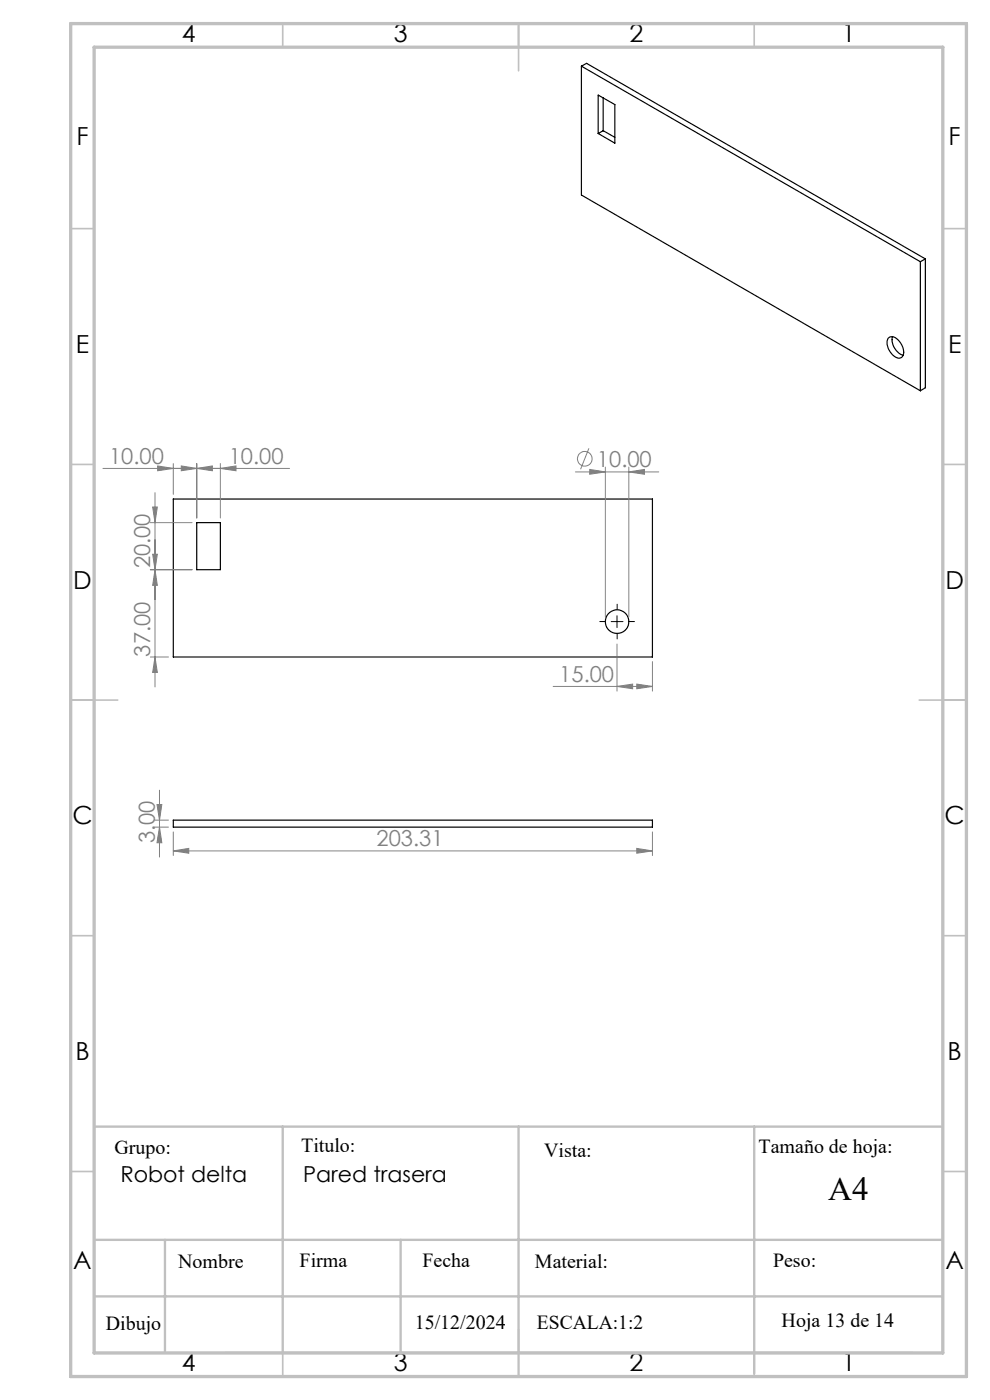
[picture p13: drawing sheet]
<svg xmlns="http://www.w3.org/2000/svg" width="210mm" height="297mm" viewBox="0 0 210 297" stroke-linecap="round" stroke-linejoin="round" font-family="sans-serif">
<defs><g id="words">
<text font-size="7.1" x="175.7" y="254.7">A4</text>
<g font-size="5.3">
<text x="38.5" y="8.9">4</text>
<text x="83.5" y="8.9">3</text>
<text x="133.6" y="8.9">2</text>
<text x="178.6" y="8.9">1</text>
<text x="16.2" y="30.7">F</text>
<text x="201.2" y="30.7">F</text>
<text x="16.1" y="74.9">E</text>
<text x="201.1" y="74.9">E</text>
<text x="15.5" y="124.9">D</text>
<text x="200.5" y="124.9">D</text>
<text x="15.4" y="174.9">C</text>
<text x="200.4" y="174.9">C</text>
<text x="16" y="224.9">B</text>
<text x="201" y="224.9">B</text>
<text x="15.5" y="269.2">A</text>
<text x="200.5" y="269.2">A</text>
<text x="38.5" y="290.9">4</text>
<text x="83.5" y="290.9">3</text>
<text x="133.6" y="290.9">2</text>
<text x="178.6" y="290.9">1</text>
</g>
<g font-size="4.7" fill="#808080">
<text x="23.1" y="98.3">10.00</text>
<text x="48.5" y="98.3">10.00</text>
<text x="126.6" y="99">10.00</text>
<text x="31.9" y="120.6" transform="rotate(-90 31.9 120.6)">20.00</text>
<text x="31.9" y="139.3" transform="rotate(-90 31.9 139.3)">37.00</text>
<text x="118.6" y="144.6">15.00</text>
<text x="32.8" y="178.9" transform="rotate(-90 32.8 178.9)">3.00</text>
<text x="79.9" y="179.5">203.31</text>
</g>
<g font-size="4.7">
<text x="25.5" y="250.7">Robot delta</text>
<text x="64.3" y="250.7">Pared trasera</text>
</g>
<g font-size="4.2">
<text x="24.3" y="244.9">Grupo:</text>
<text x="63.9" y="244.3">Titulo:</text>
<text x="115.4" y="245.5">Vista:</text>
<text x="160.9" y="244.7">Tamaño de hoja:</text>
<text x="37.8" y="269">Nombre</text>
<text x="63.6" y="268.9">Firma</text>
<text x="89.6" y="268.9">Fecha</text>
<text x="113.5" y="269">Material:</text>
<text x="164" y="268.7">Peso:</text>
<text x="88" y="281.9">15/12/2024</text>
<text x="113.9" y="281.9">ESCALA:1:2</text>
<text x="165.8" y="281.6">Hoja 13 de 14</text>
<text x="22.4" y="282.1">Dibujo</text>
</g>
</g></defs>
<g fill="none" stroke="#000" stroke-width=".25">
<path d="M123.3 14l1.1-.6 71.9 41.5M123.3 14l71.9 41.5M123.3 14v27.4l71.9 41.5M126.9 20.2l3.5 2v8.2l-3.5-2.1zM128 27.7l-1.1 .6M128 20.8v6.9M128 27.7l2.4 1.4M195.2 55.5v27.4M196.3 54.9l-1.1 .6M196.3 54.9v27.4l-1.1 .6M188.4 71.8a1.41 1.41 0 0 1 2.1 .3 3.1 3.1 0 0 1 1 3.5 1.33 1.33 0 0 1-2.2-.3 3.3 3.3 0 0 1-.9-3.5zM189.3 71.4a3.4 3.4 0 0 0 2.3 3.9"/>
<path d="M36.8 105.9h101.6v33.5h-101.6zM41.7 110.9h5v10h-5zM36.8 174h101.6v1.5h-101.6z"/>
<circle cx="130.9" cy="131.9" r="2.5"/>
</g>
<g fill="none" stroke="#808080" stroke-width=".21">
<path d="M21.8 99.4h39.6M33.4 98.8l3.4 .6-3.4 .5zM36.8 98.4v6.5M38.5 98.8l3.2 .6-3.2 .5zM41.7 99.4l3.3-.6v1.1zM41.7 98.4v11.5M46.7 99.4l3.4-.6v1.1zM46.7 98.4v11.5M124.9 95.1l-1.7 4.5M125.1 99.6l3.3 .5-3.3 .5zM128.4 99.1v31.8M133.4 99.1v31.8"/>
<path d="M31.9 110.9h8.8M32.4 107.6h1l-.5 3.3zM32.4 117.6h1l-.5 3.3zM32.9 104.5v41.2M122.1 100.1h17.6M133.4 100.1l3.3-.5v1zM31.9 120.9h8.8M31.9 139.4h3.8M32.9 120.9l.5 3.3h-1zM32.9 139.4l.5 3.3h-1zM130.9 136.6v10M117.3 145.6h21.1"/>
<path d="M130.9 145.6l3.3-.5v1zM135.1 145.1l3.3 .5-3.3 .5zM138.4 140.4v6.2M32.8 175.5h2.9M32.8 174h2.9M33.3 170.7h1l-.5 3.3zM33.8 175.5l.5 3.3h-1zM33.8 167.6v14.2M36.8 176.5v5M135.1 180l3.3 .5-3.3 .5zM138.4 176.5v5M36.8 180.5l3.2-.5v1z"/>
<path d="M36.8 180.5h101.6"/>
<circle cx="124" cy="97.3" r="1.55"/>
</g>
<path d="M128.4 131.9h-1.2M130.9 129.4v-1.3M130.9 134.4v1.2M133.4 131.9h1.3" fill="none" stroke="#000" stroke-width=".21" stroke-dasharray="15.2 1.3 1.3 1.3" stroke-linecap="butt"/>
<path d="M129.6 131.9h2.6M130.9 130.6v2.5" fill="none" stroke="#000" stroke-width=".21"/>
<g fill="none" stroke="#c0c0c0" stroke-width=".35">
<path d="M60 5v5M110 5v10M160 5v5M15 48.5h5M200 48.5h5M15 98.5h5M200 98.5h5M15 148.5h10M195 148.5h10M15 198.5h5M200 198.5h5M15 248.5h5"/>
<path d="M200 248.5h5M60 287v5M110 282v10M160 287v5"/>
</g>
<path d="M20 239h180M60 239v48M110 239v48M160 239v52.4M20 263h180M20 275h180M35 263v24M85 263v24M47.7 287h146" fill="none" stroke="#c0c0c0" stroke-width=".5"/>
<path d="M15 5h190v287h-190zM20 10h180v277h-180z" fill="none" stroke="#c0c0c0" stroke-width=".7"/>
<g fill="#808080">
<path d="M46.7 99.4l3.4-.6v1.1zM38.5 98.8l3.2 .6-3.2 .5zM41.7 99.4l3.3-.6v1.1zM33.4 98.8l3.4 .6-3.4 .5z"/>
<path d="M125.1 99.6l3.3 .5-3.3 .5zM133.4 100.1l3.3-.5v1zM130.9 145.6l3.3-.5v1zM135.1 145.1l3.3 .5-3.3 .5zM36.8 180.5l3.2-.5v1zM135.1 180l3.3 .5-3.3 .5z"/>
<path d="M33.8 175.5l.5 3.3h-1zM33.3 170.7h1l-.5 3.3z"/>
<path d="M32.4 107.6h1l-.5 3.3zM32.9 120.9l.5 3.3h-1zM32.4 117.6h1l-.5 3.3zM32.9 139.4l.5 3.3h-1z"/>
</g>
<use href="#words"/>
</svg>
